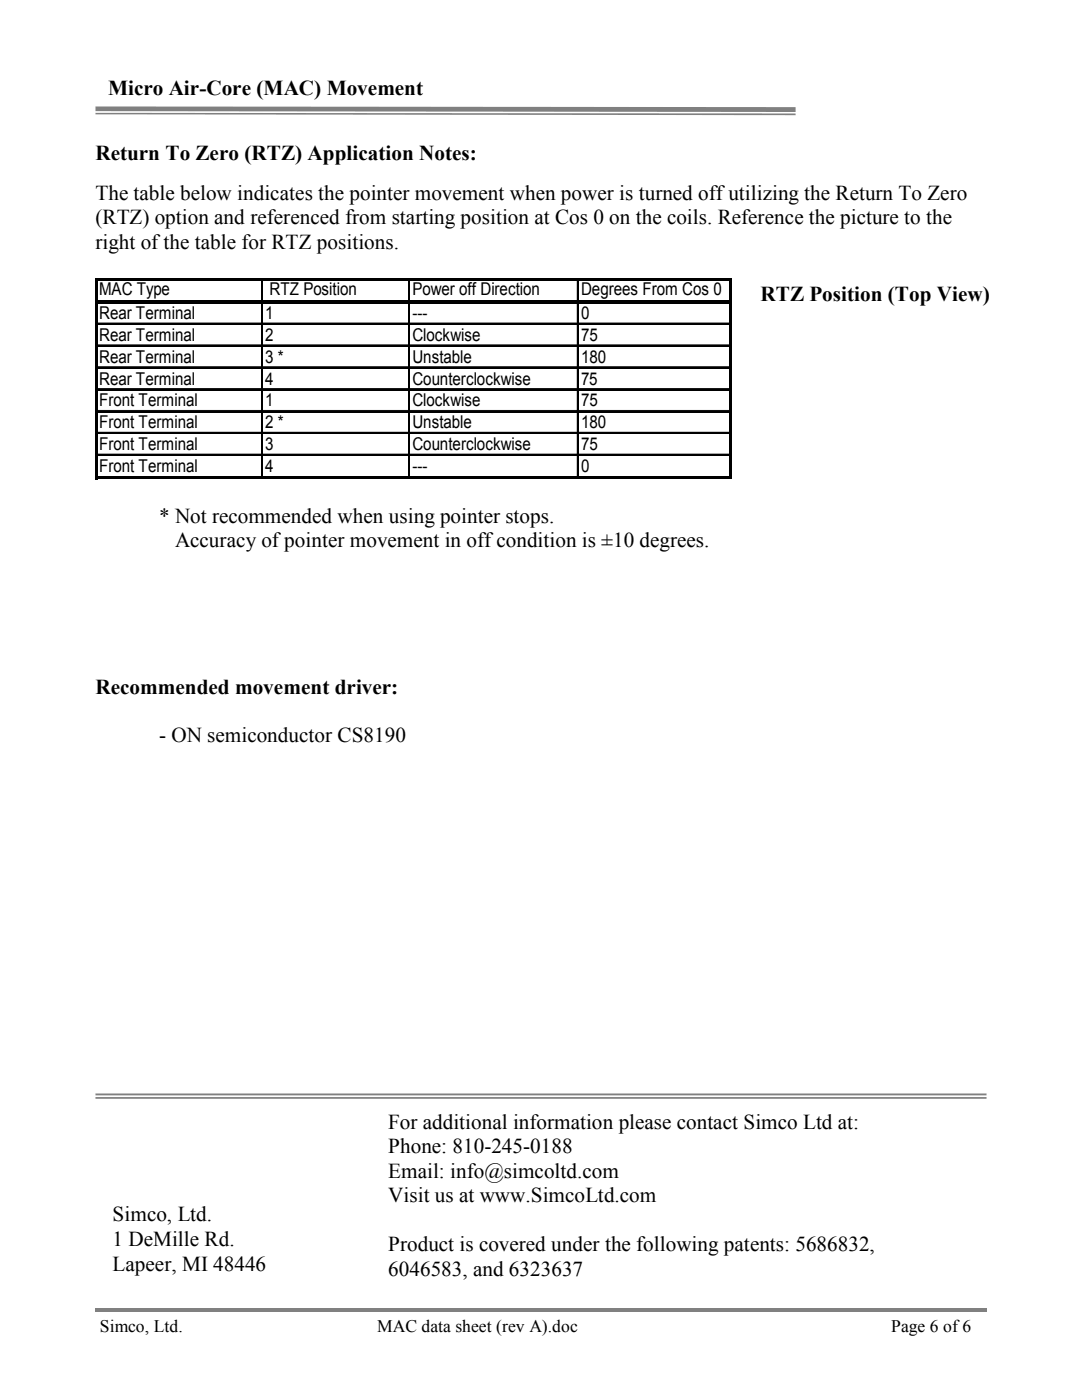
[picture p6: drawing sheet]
<svg xmlns="http://www.w3.org/2000/svg" width="216mm" height="279mm" viewBox="0 0 216 279" stroke-linecap="round" stroke-linejoin="round" font-family="sans-serif">
<defs><g id="words">
<g font-size="4.2">
<text x="21.6" y="18.9">Micro Air-Core (MAC) Movement</text>
<text x="19" y="31.8">Return To Zero (RTZ) Application Notes:</text>
<text x="19" y="39.9">The table below indicates the pointer movement when power is turned off utilizing the Return To Zero</text>
<text x="19" y="44.7">(RTZ) option and referenced from starting position at Cos 0 on the coils. Reference the picture to the</text>
<text x="19" y="49.6">right of the table for RTZ positions.</text>
<text x="151.8" y="60.1">RTZ Position (Top View)</text>
<text x="31.8" y="104.4">* Not recommended when using pointer stops.</text>
<text x="34.9" y="109.2">Accuracy of pointer movement in off condition is ±10 degrees.</text>
<text x="19.1" y="138.5">Recommended movement driver:</text>
<text x="31.8" y="148.2">- ON semiconductor CS8190</text>
<text x="77.5" y="225.3">For additional information please contact Simco Ltd at:</text>
<text x="77.5" y="230.2">Phone: 810-245-0188</text>
<text x="77.5" y="235">Email: info@simcoltd.com</text>
<text x="77.5" y="239.9">Visit us at www.SimcoLtd.com</text>
<text x="22.5" y="243.8">Simco, Ltd.</text>
<text x="22.5" y="248.6">1 DeMille Rd.</text>
<text x="77.5" y="249.6">Product is covered under the following patents: 5686832,</text>
<text x="22.5" y="253.6">Lapeer, MI 48446</text>
<text x="77.5" y="254.6">6046583, and 6323637</text>
</g>
<g font-size="3.5">
<text x="19.8" y="58.9">MAC Type</text>
<text x="53.8" y="58.9">RTZ Position</text>
<text x="82.3" y="58.9">Power off Direction</text>
<text x="116" y="58.9">Degrees From Cos 0</text>
<text x="19.8" y="63.6">Rear Terminal</text>
<text x="52.9" y="63.6">1</text>
<text x="82.3" y="63.6">---</text>
<text x="115.9" y="63.6">0</text>
<text x="19.8" y="68">Rear Terminal</text>
<text x="52.9" y="68">2</text>
<text x="82.3" y="68">Clockwise</text>
<text x="115.9" y="68">75</text>
<text x="19.8" y="72.3">Rear Terminal</text>
<text x="19.8" y="76.8">Rear Terminal</text>
<text x="52.9" y="72.3">3 *</text>
<text x="52.9" y="76.8">4</text>
<text x="82.3" y="76.8">Counterclockwise</text>
<text x="82.3" y="72.3">Unstable</text>
<text x="115.9" y="76.8">75</text>
<text x="115.9" y="72.3">180</text>
<text x="19.8" y="81.1">Front Terminal</text>
<text x="52.9" y="81.1">1</text>
<text x="82.3" y="81.1">Clockwise</text>
<text x="115.9" y="81.1">75</text>
<text x="19.8" y="85.5">Front Terminal</text>
<text x="19.8" y="89.8">Front Terminal</text>
<text x="52.9" y="85.5">2 *</text>
<text x="52.9" y="89.8">3</text>
<text x="82.3" y="85.5">Unstable</text>
<text x="82.3" y="89.8">Counterclockwise</text>
<text x="115.9" y="89.8">75</text>
<text x="115.9" y="85.5">180</text>
<text x="19.8" y="94.1">Front Terminal</text>
<text x="52.9" y="94.1">4</text>
<text x="82.3" y="94.1">---</text>
<text x="116" y="94.1">0</text>
<text x="19.9" y="265.8">Simco, Ltd.</text>
<text x="75.2" y="265.8">MAC data sheet (rev A).doc</text>
<text x="177.8" y="265.8">Page 6 of 6</text>
</g>
</g></defs>
<path d="M19 261h177.8v.7h-177.8z" fill-rule="evenodd" fill="#808080"/>
<path d="M19 21.3l139.7 .1v1l-139.7-.2zM19 22.5l139.7 .1v.4l-139.7-.2z" fill="#808080"/>
<g fill="none" stroke="#000" stroke-width=".2">
<path d="M52.2 56v3.9M81.5 56v3.9M115.2 56v3.9M19.5 64.5h126.1M19.5 68.8h126.1M19.5 73.2h126.1M19.5 77.6h126.1M52.2 60.6v34.5M81.5 60.6v34.5M115.2 60.6v34.5M19.5 81.9h126.1M19.5 86.3h126.1"/>
<path d="M19.5 90.6h126.1"/>
</g>
<path d="M52.3 56v3.9M81.7 56v3.9M115.4 56v3.9M52.3 60.6v34.5M81.7 60.6v34.5M115.4 60.6v34.5" fill="none" stroke="#000" stroke-width=".3"/>
<path d="M19.3 55.5v40.1M145.8 56v39.6" fill="none" stroke="#000" stroke-width=".42"/>
<path d="M19.5 55.5h126.5v.5h-126.5zM19.5 59.9h126.5v.7h-126.5zM19.5 95.1h126.5v.5h-126.5z" fill="#000"/>
<path d="M19.5 64.6h126.1M19.5 69h126.1M19.5 73.4h126.1M19.5 77.8h126.1M19.5 82.1h126.1M19.5 86.5h126.1M19.5 90.8h126.1" fill="none" stroke="#000" stroke-width=".34"/>
<path d="M19 218.2h177.8v.4h-177.8zM19 218.9h177.8v.4h-177.8z" fill="#808080"/>
<use href="#words"/>
</svg>
